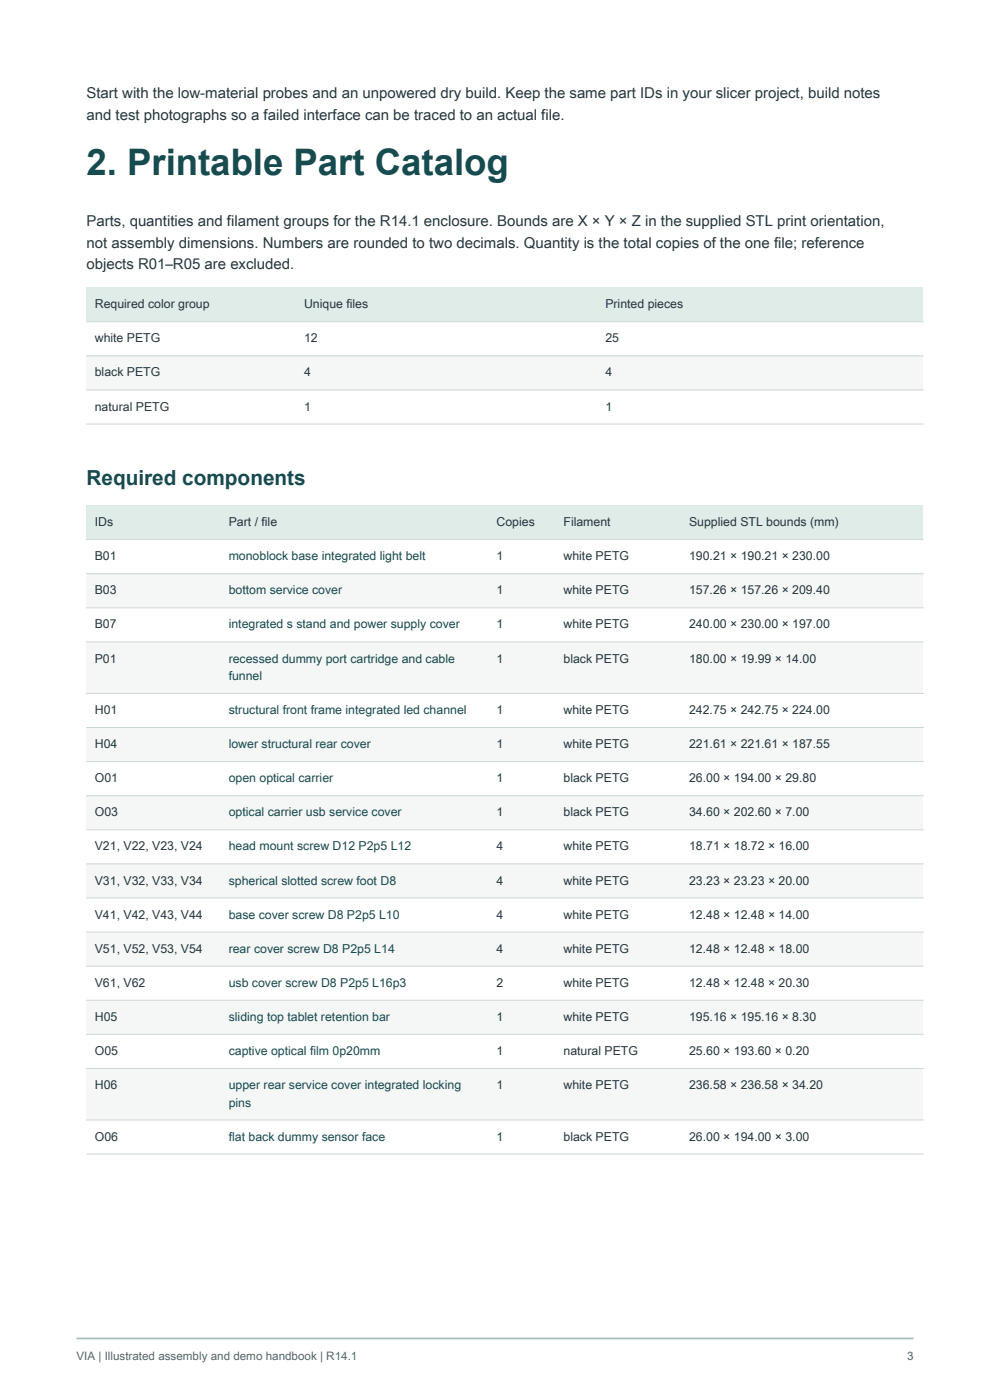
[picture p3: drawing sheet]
<svg xmlns="http://www.w3.org/2000/svg" width="210mm" height="297mm" viewBox="0 0 210 297" stroke-linecap="round" stroke-linejoin="round" font-family="sans-serif">
<defs><g id="words">
<text font-size="7.8" fill="#164b50" x="18.3" y="37">2. Printable Part Catalog</text>
<text font-size="4.4" fill="#164b50" x="18.3" y="102.8">Required components</text>
<g font-size="3.2" fill="#26363d">
<text x="18.3" y="20.8">Start with the low-material probes and an unpowered dry build. Keep the same part IDs in your slicer project, build notes</text>
<text x="18.3" y="25.4">and test photographs so a failed interface can be traced to an actual file.</text>
<text x="18.3" y="48">Parts, quantities and filament groups for the R14.1 enclosure. Bounds are X × Y × Z in the supplied STL print orientation,</text>
<text x="18.3" y="52.6">not assembly dimensions. Numbers are rounded to two decimals. Quantity is the total copies of the one file; reference</text>
<text x="18.3" y="57.2">objects R01–R05 are excluded.</text>
</g>
<g font-size="2.6" fill="#26363d">
<text x="20.1" y="65.4">Required color group</text>
<text x="64.5" y="65.4">Unique files</text>
<text x="128.4" y="65.4">Printed pieces</text>
<text x="20.1" y="72.6">white PETG</text>
<text x="64.5" y="72.6">12</text>
<text x="128.4" y="72.6">25</text>
<text x="20.1" y="79.9">black PETG</text>
<text x="64.5" y="79.9">4</text>
<text x="128.4" y="79.9">4</text>
<text x="20.1" y="87.1">natural PETG</text>
<text x="64.5" y="87.1">1</text>
<text x="128.4" y="87.1">1</text>
<text x="20.1" y="111.6">IDs</text>
<text x="48.5" y="111.6">Part / file</text>
<text x="105.3" y="111.6">Copies</text>
<text x="119.5" y="111.6">Filament</text>
<text x="146.2" y="111.6">Supplied STL bounds (mm)</text>
<text x="20.1" y="118.9">B01</text>
<text x="105.3" y="118.9">1</text>
<text x="119.5" y="118.9">white PETG</text>
<text x="146.2" y="118.9">190.21 × 190.21 × 230.00</text>
<text x="20.1" y="126.1">B03</text>
<text x="105.3" y="126.1">1</text>
<text x="119.5" y="126.1">white PETG</text>
<text x="146.2" y="126.1">157.26 × 157.26 × 209.40</text>
<text x="20.1" y="133.3">B07</text>
<text x="105.3" y="133.3">1</text>
<text x="119.5" y="133.3">white PETG</text>
<text x="146.2" y="133.3">240.00 × 230.00 × 197.00</text>
<text x="20.1" y="140.5">P01</text>
<text x="105.3" y="140.5">1</text>
<text x="119.5" y="140.5">black PETG</text>
<text x="146.2" y="140.5">180.00 × 19.99 × 14.00</text>
<text x="20.1" y="151.5">H01</text>
<text x="105.3" y="151.5">1</text>
<text x="119.5" y="151.5">white PETG</text>
<text x="146.2" y="151.5">242.75 × 242.75 × 224.00</text>
<text x="20.1" y="158.7">H04</text>
<text x="105.3" y="158.7">1</text>
<text x="119.5" y="158.7">white PETG</text>
<text x="146.2" y="158.7">221.61 × 221.61 × 187.55</text>
<text x="20.1" y="165.9">O01</text>
<text x="105.3" y="165.9">1</text>
<text x="119.5" y="165.9">black PETG</text>
<text x="146.2" y="165.9">26.00 × 194.00 × 29.80</text>
<text x="20.1" y="173.2">O03</text>
<text x="105.3" y="173.2">1</text>
<text x="119.5" y="173.2">black PETG</text>
<text x="146.2" y="173.2">34.60 × 202.60 × 7.00</text>
<text x="20.1" y="180.4">V21, V22, V23, V24</text>
<text x="105.3" y="180.4">4</text>
<text x="119.5" y="180.4">white PETG</text>
<text x="146.2" y="180.4">18.71 × 18.72 × 16.00</text>
<text x="20.1" y="187.6">V31, V32, V33, V34</text>
<text x="105.3" y="187.6">4</text>
<text x="119.5" y="187.6">white PETG</text>
<text x="146.2" y="187.6">23.23 × 23.23 × 20.00</text>
<text x="20.1" y="194.9">V41, V42, V43, V44</text>
<text x="105.3" y="194.9">4</text>
<text x="119.5" y="194.9">white PETG</text>
<text x="146.2" y="194.9">12.48 × 12.48 × 14.00</text>
<text x="20.1" y="202.1">V51, V52, V53, V54</text>
<text x="105.3" y="202.1">4</text>
<text x="119.5" y="202.1">white PETG</text>
<text x="146.2" y="202.1">12.48 × 12.48 × 18.00</text>
<text x="20.1" y="209.3">V61, V62</text>
<text x="105.3" y="209.3">2</text>
<text x="119.5" y="209.3">white PETG</text>
<text x="146.2" y="209.3">12.48 × 12.48 × 20.30</text>
<text x="20.1" y="216.6">H05</text>
<text x="105.3" y="216.6">1</text>
<text x="119.5" y="216.6">white PETG</text>
<text x="146.2" y="216.6">195.16 × 195.16 × 8.30</text>
<text x="20.1" y="223.8">O05</text>
<text x="105.3" y="223.8">1</text>
<text x="119.5" y="223.8">natural PETG</text>
<text x="146.2" y="223.8">25.60 × 193.60 × 0.20</text>
<text x="20.1" y="231">H06</text>
<text x="105.3" y="231">1</text>
<text x="119.5" y="231">white PETG</text>
<text x="146.2" y="231">236.58 × 236.58 × 34.20</text>
<text x="20.1" y="242">O06</text>
<text x="105.3" y="242">1</text>
<text x="119.5" y="242">black PETG</text>
<text x="146.2" y="242">26.00 × 194.00 × 3.00</text>
</g>
<g font-size="2.6" fill="#164b50">
<text x="48.5" y="118.9">monoblock base integrated light belt</text>
<text x="48.5" y="126.1">bottom service cover</text>
<text x="48.5" y="133.3">integrated s stand and power supply cover</text>
<text x="48.5" y="140.5">recessed dummy port cartridge and cable</text>
<text x="48.5" y="144.3">funnel</text>
<text x="48.5" y="151.5">structural front frame integrated led channel</text>
<text x="48.5" y="158.7">lower structural rear cover</text>
<text x="48.5" y="165.9">open optical carrier</text>
<text x="48.5" y="173.2">optical carrier usb service cover</text>
<text x="48.5" y="180.4">head mount screw D12 P2p5 L12</text>
<text x="48.5" y="187.6">spherical slotted screw foot D8</text>
<text x="48.5" y="194.9">base cover screw D8 P2p5 L10</text>
<text x="48.5" y="202.1">rear cover screw D8 P2p5 L14</text>
<text x="48.5" y="209.3">usb cover screw D8 P2p5 L16p3</text>
<text x="48.5" y="216.6">sliding top tablet retention bar</text>
<text x="48.5" y="223.8">captive optical film 0p20mm</text>
<text x="48.5" y="231">upper rear service cover integrated locking</text>
<text x="48.5" y="234.7">pins</text>
<text x="48.5" y="242">flat back dummy sensor face</text>
</g>
<g font-size="2.5" fill="#53666d">
<text x="16.2" y="288.5">VIA | Illustrated assembly and demo handbook | R14.1</text>
<text x="192.4" y="288.5">3</text>
</g>
</g></defs>
<path d="M16.2 283.9h177.6" fill="none" stroke="#a5bcb8" stroke-width=".35"/>
<path d="M18.3 61h177.6v7.3h-177.6z" fill-rule="evenodd" fill="#dfece8"/>
<path d="M18.3 68.3h177.6v7.2h-177.6z" fill-rule="evenodd" fill="#fff"/>
<path d="M18.3 75.5h177.6v7.2h-177.6z" fill-rule="evenodd" fill="#f4f7f6"/>
<path d="M18.3 82.7h177.6v7.3h-177.6z" fill-rule="evenodd" fill="#fff"/>
<path d="M18.3 68.3h177.6M18.3 75.5h177.6M18.3 82.7h177.6M18.3 90h177.6" fill="none" stroke="#ccd6d4" stroke-width=".21"/>
<path d="M18.3 107.2h177.6v7.3h-177.6z" fill-rule="evenodd" fill="#dfece8"/>
<path d="M18.3 114.5h177.6v7.2h-177.6z" fill-rule="evenodd" fill="#fff"/>
<path d="M18.3 121.7h177.6v7.2h-177.6z" fill-rule="evenodd" fill="#f4f7f6"/>
<path d="M18.3 128.9h177.6v7.3h-177.6z" fill-rule="evenodd" fill="#fff"/>
<path d="M18.3 136.2h177.6v10.9h-177.6z" fill-rule="evenodd" fill="#f4f7f6"/>
<path d="M18.3 147.1h177.6v7.2h-177.6z" fill-rule="evenodd" fill="#fff"/>
<path d="M18.3 154.3h177.6v7.3h-177.6z" fill-rule="evenodd" fill="#f4f7f6"/>
<path d="M18.3 161.6h177.6v7.2h-177.6z" fill-rule="evenodd" fill="#fff"/>
<path d="M18.3 168.8h177.6v7.2h-177.6z" fill-rule="evenodd" fill="#f4f7f6"/>
<path d="M18.3 176h177.6v7.3h-177.6z" fill-rule="evenodd" fill="#fff"/>
<path d="M18.3 183.3h177.6v7.2h-177.6z" fill-rule="evenodd" fill="#f4f7f6"/>
<path d="M18.3 190.5h177.6v7.2h-177.6z" fill-rule="evenodd" fill="#fff"/>
<path d="M18.3 197.7h177.6v7.3h-177.6z" fill-rule="evenodd" fill="#f4f7f6"/>
<path d="M18.3 205h177.6v7.2h-177.6z" fill-rule="evenodd" fill="#fff"/>
<path d="M18.3 212.2h177.6v7.2h-177.6z" fill-rule="evenodd" fill="#f4f7f6"/>
<path d="M18.3 219.4h177.6v7.3h-177.6z" fill-rule="evenodd" fill="#fff"/>
<path d="M18.3 226.7h177.6v10.9h-177.6z" fill-rule="evenodd" fill="#f4f7f6"/>
<path d="M18.3 237.6h177.6v7.2h-177.6z" fill-rule="evenodd" fill="#fff"/>
<g fill="none" stroke="#ccd6d4" stroke-width=".21">
<path d="M18.3 114.5h177.6M18.3 121.7h177.6M18.3 128.9h177.6M18.3 136.2h177.6M18.3 147.1h177.6M18.3 154.3h177.6M18.3 161.6h177.6M18.3 168.8h177.6M18.3 176h177.6M18.3 183.3h177.6M18.3 190.5h177.6M18.3 197.7h177.6"/>
<path d="M18.3 205h177.6M18.3 212.2h177.6M18.3 219.4h177.6M18.3 226.7h177.6M18.3 237.6h177.6M18.3 244.8h177.6"/>
</g>
<use href="#words"/>
</svg>
